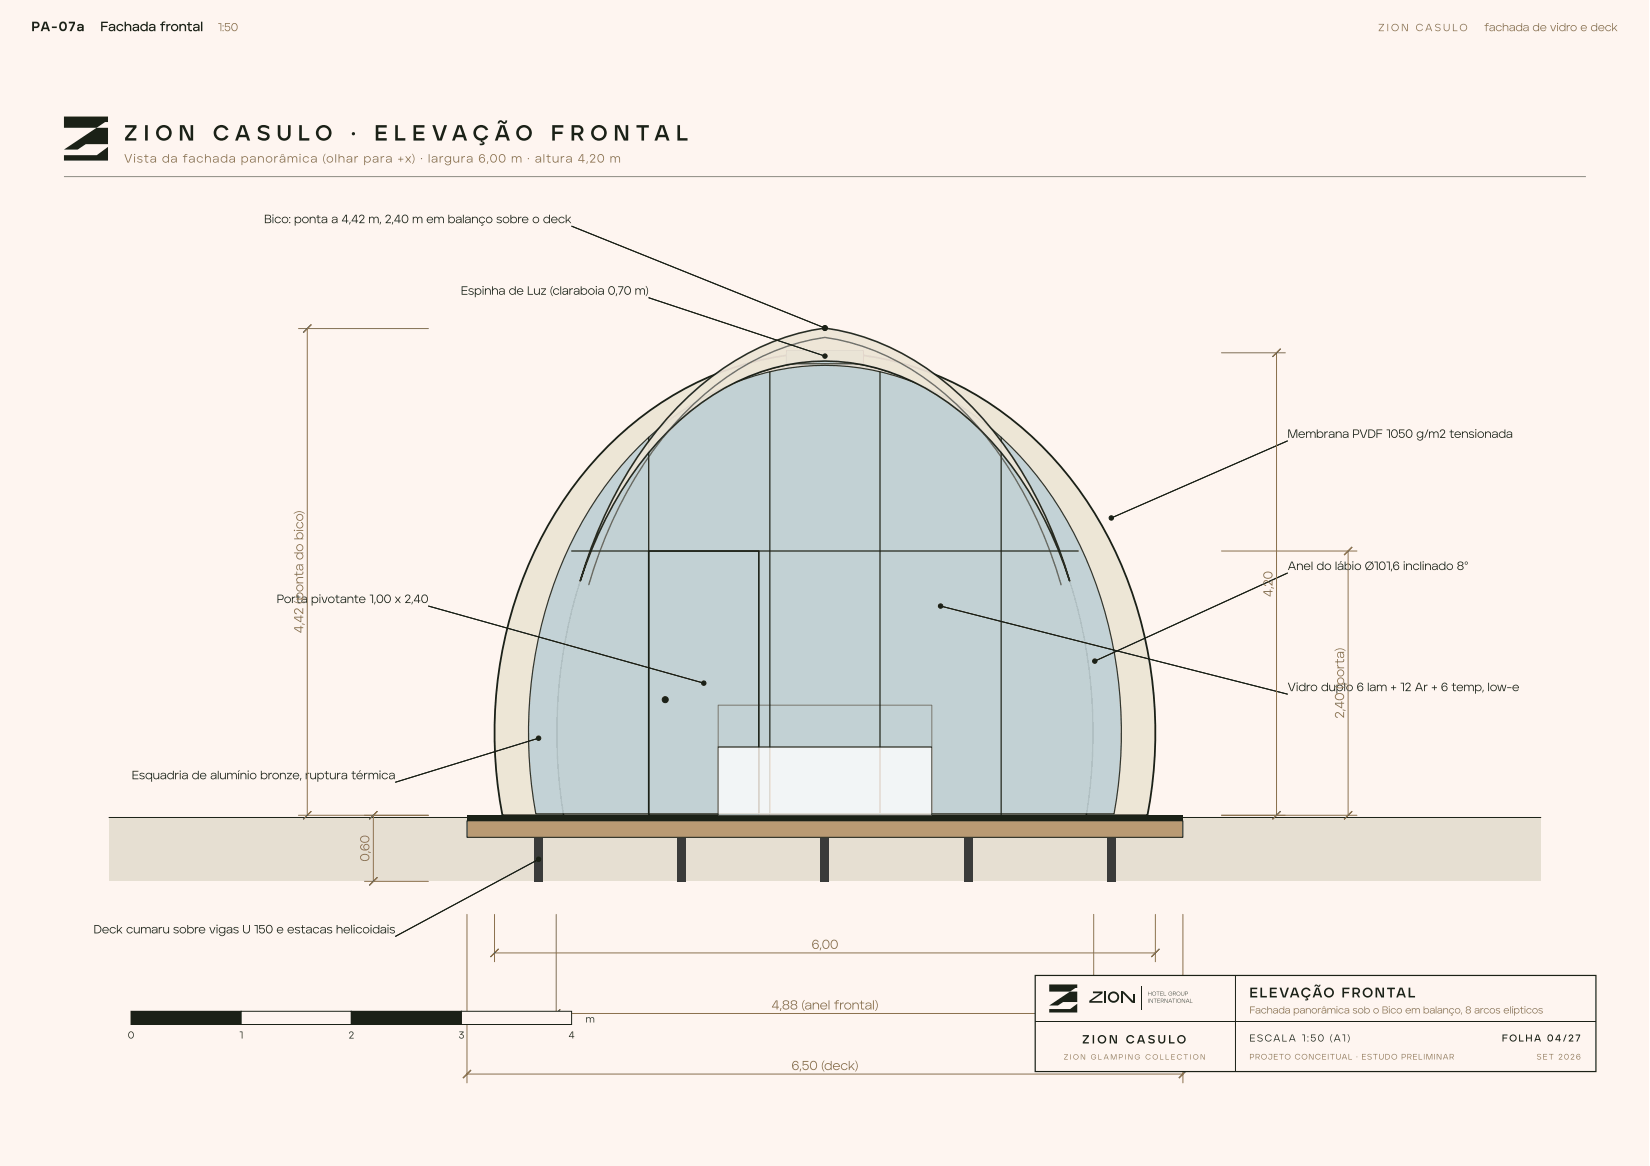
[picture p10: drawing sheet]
<svg xmlns="http://www.w3.org/2000/svg" width="420mm" height="297mm" viewBox="0 0 420 297" stroke-linecap="round" stroke-linejoin="round" font-family="sans-serif">
<defs><g id="words">
<g font-size="5.6" fill="#1b2117">
<text x="31.6" y="35.8">Z I O N</text>
<text x="54.2" y="35.8">C A S U L O</text>
<text x="89.3" y="35.8">·</text>
<text x="95.4" y="35.8">E L E VA Ç Ã O</text>
<text x="140.3" y="35.8">F R O N T A L</text>
</g>
<text font-size="3.6" fill="#1b2117" x="318.2" y="254.1">ELEVAÇÃO FRONTAL</text>
<g font-size="3.4" fill="#1b2117">
<text x="8" y="7.9">PA-07a</text>
<text x="25.6" y="7.9">Fachada frontal</text>
</g>
<g font-size="3.3" fill="#8b714e">
<text x="324.1" y="152.1" transform="rotate(-90 324.1 152.1)">4,20</text>
<text x="77.2" y="161.3" transform="rotate(-90 77.2 161.3)">4,42 (ponta do bico)</text>
<text x="342.3" y="183" transform="rotate(-90 342.3 183)">2,40 (porta)</text>
<text x="94.1" y="219.5" transform="rotate(-90 94.1 219.5)">0,60</text>
<text x="206.7" y="241.7">6,00</text>
<text x="196.5" y="257.1">4,88 (anel frontal)</text>
<text x="201.6" y="272.6">6,50 (deck)</text>
</g>
<text font-size="3.1" fill="#8b714e" x="31.6" y="41.4">Vista da fachada panorâmica (olhar para +x) · largura 6,00 m · altura 4,20 m</text>
<g font-size="3.1" fill="#1b2117">
<text x="67.3" y="56.8">Bico: ponta a 4,42 m, 2,40 m em balanço sobre o deck</text>
<text x="117.4" y="75.1">Espinha de Luz (claraboia 0,70 m)</text>
<text x="327.9" y="111.5">Membrana PVDF 1050 g/m² tensionada</text>
<text x="327.9" y="145.2">Anel do láb</text>
<text x="344.2" y="145.2">io Ø101,6 inclinado 8°</text>
<text x="70.5" y="153.6">Porta</text>
<text x="79.2" y="153.6">pivotante 1,00 x 2,40</text>
<text x="327.9" y="176.1">Vidro duplo 6 lam + 12 Ar + 6 temp, low-e</text>
<text x="33.6" y="198.5">Esquadria de alumínio bronze, r</text>
<text x="78.8" y="198.5">uptura térmica</text>
<text x="23.9" y="237.8">Deck cumaru sobre vigas U 150 e estacas helicoidais</text>
<text x="275.6" y="265.8">Z I O N CA S U LO</text>
</g>
<g font-size="2.9" fill="#8b714e">
<text x="55.4" y="7.9">1:50</text>
<text x="378" y="7.9">fachada de vidro e deck</text>
</g>
<text font-size="2.6" fill="#8b714e" x="351" y="7.9">Z I O N CA S U LO</text>
<g font-size="2.5" fill="#1b2117">
<text x="149.1" y="260.5">m</text>
<text x="32.6" y="264.5">0</text>
<text x="60.9" y="264.5">1</text>
<text x="88.8" y="264.5">2</text>
<text x="116.8" y="264.5">3</text>
<text x="144.8" y="264.5">4</text>
<text x="318.2" y="265.3">ESCALA 1:50 (A1)</text>
<text x="382.5" y="265.3">FOLHA 04/27</text>
</g>
<text font-size="2.5" fill="#8b714e" x="318.2" y="258.2">Fachada panorâmica sob o Bico em balanço, 8 arcos elípticos</text>
<g font-size="2" fill="#8b714e">
<text x="318.2" y="269.9">PROJETO CONCEITUAL · ESTUDO PRELIMINAR</text>
<text x="391.3" y="269.9">SET 2026</text>
</g>
<g font-size="1.9" fill="#8b714e">
<text x="270.9" y="269.9">Z I O N G L A M P I N G C O L L E C</text>
<text x="301.4" y="269.9">T I O N</text>
</g>
<g font-size="1.5" fill="#1b2117">
<text x="292.3" y="255.4">INTERNATIONAL</text>
<text x="292.3" y="253.6">HOTEL GROU</text>
<text x="301.7" y="253.6">P</text>
</g>
</g></defs>
<path d="M0 0h419.9v297h-419.9z" fill="#fef5f0"/>
<g fill="#1b2117">
<path d="M16.3 29.7h11.2v1.4h-.7l-2.2 1.4h-8.3z"/>
<path d="M16.3 38.1l8.3-5.6h2.9v4.2h-5.7l-2 1.4z"/>
<path d="M16.3 39.5h8.3l2.9-2.1v3.5h-11.2z"/>
</g>
<path d="M16.3 45h387.6" fill="none" stroke="#1b2117" stroke-width=".25"/>
<path d="M27.8 208.2h364.6v16.3h-364.6z" fill="#e6dfd2"/>
<path d="M27.8 208.2h364.6" fill="none" stroke="#1b2117" stroke-width=".25"/>
<g fill="#3a3b3a">
<path d="M281.9 213.3h2.2v11.2h-2.2z"/>
<path d="M245.4 213.3h2.3v11.2h-2.3z"/>
<path d="M209 213.3h2.2v11.2h-2.2z"/>
<path d="M172.5 213.3h2.2v11.2h-2.2z"/>
<path d="M136 213.3h2.3v11.2h-2.3z"/>
</g>
<path d="M118.9 209.1h182.3v4.2h-182.3z" fill="#b99a73"/>
<path d="M118.9 209.1h182.3v4.2h-182.3z" fill="none" stroke="#1b2117" stroke-width=".25"/>
<path d="M118.9 207.7h182.3v1.4h-182.3z" fill="#1b2117"/>
<path d="M154.9 113.6a77.2 77.2 0 0 1 65.2-23 81.2 81.2 0 0 1 52.4 31.1 106.9 106.9 0 0 1 20.4 82.2l-.7 3.8h-164.3a107.9 107.9 0 0 1 17.6-83.1 91.7 91.7 0 0 1 9.4-11z" fill="#ede6d6"/>
<path d="M154.9 113.6a77.2 77.2 0 0 1 65.2-23 81.2 81.2 0 0 1 52.4 31.1 106.9 106.9 0 0 1 20.4 82.2l-.7 3.8h-164.3a107.9 107.9 0 0 1 17.6-83.1 91.7 91.7 0 0 1 9.4-11z" fill="none" stroke="#1b2117" stroke-width=".46"/>
<path d="M169.4 110.6a57.9 57.9 0 0 1 38-18.5 54.4 54.4 0 0 1 38.9 14.3 90.9 90.9 0 0 1 25.1 38.7 128.1 128.1 0 0 1 5.2 62.6h-133.1a125.4 125.4 0 0 1 10.8-75.6 87.9 87.9 0 0 1 15.1-21.5z" fill="#e4dccb"/>
<path d="M169.4 110.6a57.9 57.9 0 0 1 38-18.5 54.4 54.4 0 0 1 38.9 14.3 90.9 90.9 0 0 1 25.1 38.7 128.1 128.1 0 0 1 5.2 62.6h-133.1a125.4 125.4 0 0 1 10.8-75.6 87.9 87.9 0 0 1 15.1-21.5z" fill="none" stroke="#1b2117" stroke-width=".36"/>
<path d="M162.8 113.7a67.2 67.2 0 0 1 47.3-20.6 66.4 66.4 0 0 1 44.9 18.4 96.5 96.5 0 0 1 28.1 51.5 115.4 115.4 0 0 1 .6 44.3h-147.2a111.4 111.4 0 0 1 13.7-77.6 87.7 87.7 0 0 1 12.6-16z" fill="#bfd0d6"/>
<path d="M196.1 94.7v113M224.1 94.7v113M162.8 113.7a67.2 67.2 0 0 1 47.3-20.6 66.4 66.4 0 0 1 44.9 18.4 96.5 96.5 0 0 1 28.1 51.5 115.4 115.4 0 0 1 .6 44.3h-147.2a111.4 111.4 0 0 1 13.7-77.6 87.7 87.7 0 0 1 12.6-16zM165.2 111.4v96.3M255 111.4v96.3M145.6 140.4h129" fill="none" stroke="#1b2117" stroke-width=".31"/>
<path d="M165.2 140.4h28.1v67.3h-28.1z" fill="none" stroke="#1b2117" stroke-width=".41"/>
<circle cx="169.4" cy="178.2" r=".77" fill="#1b2117"/>
<circle cx="169.4" cy="178.2" r=".77" fill="none" stroke="#1b2117" stroke-width=".25"/>
<path d="M182.9 190.3h54.4v17.4h-54.4z" fill="#fff"/>
<path d="M182.9 179.6h54.4v10.7h-54.4zM182.9 190.3h54.4v17.4h-54.4z" fill="none" stroke="#1b2117" stroke-width=".25"/>
<path d="M200.3 89.3h19.6v3.4h-19.6z" fill="#bfd0d6"/>
<path d="M200.3 89.3h19.6v3.4h-19.6z" fill="none" stroke="#1b2117" stroke-width=".25"/>
<path d="M172.5 103.7a64.7 64.7 0 0 1 37.6-20.1 64.7 64.7 0 0 1 37.5 20.1 107 107 0 0 1 24.8 44.3 92.8 92.8 0 0 0-25.2-40.8 55 55 0 0 0-40.4-15.1 57.4 57.4 0 0 0-36.5 17.7 94.3 94.3 0 0 0-22.5 38.2 107 107 0 0 1 24.7-44.3z" fill="#ede6d6"/>
<path d="M172.5 103.7a64.7 64.7 0 0 1 37.6-20.1 64.7 64.7 0 0 1 37.5 20.1 107 107 0 0 1 24.8 44.3 92.8 92.8 0 0 0-25.2-40.8 55 55 0 0 0-40.4-15.1 57.4 57.4 0 0 0-36.5 17.7 94.3 94.3 0 0 0-22.5 38.2 107 107 0 0 1 24.7-44.3z" fill="none" stroke="#1b2117" stroke-width=".41"/>
<path d="M149.9 148.9a105.1 105.1 0 0 1 24-43.2 62.5 62.5 0 0 1 36.2-19.8 62.5 62.5 0 0 1 36.2 19.8 105.1 105.1 0 0 1 23.9 43.2" fill="none" stroke="#3a3b3a" stroke-width=".36"/>
<circle cx="210.1" cy="83.6" r=".64" fill="#1b2117"/>
<g fill="none" stroke="#1b2117" stroke-width=".25">
<path d="M145.6 57.6l64.5 26"/>
<circle cx="210.1" cy="83.6" r=".64"/>
</g>
<path d="M145.6 57.6l64.5 26z" fill="#000"/>
<circle cx="210.1" cy="83.6" r=".56" fill="#1b2117"/>
<g fill="none" stroke="#1b2117" stroke-width=".25">
<path d="M327.9 112.3l-44.9 19.6"/>
<circle cx="210.1" cy="83.6" r=".56"/>
</g>
<path d="M283 131.9l44.9-19.6z" fill="#000"/>
<circle cx="283" cy="131.9" r=".56" fill="#1b2117"/>
<g fill="none" stroke="#1b2117" stroke-width=".25">
<path d="M327.9 146l-49.1 22.4"/>
<circle cx="283" cy="131.9" r=".56"/>
</g>
<path d="M278.8 168.4l49.1-22.4z" fill="#000"/>
<circle cx="278.8" cy="168.4" r=".56" fill="#1b2117"/>
<g fill="none" stroke="#1b2117" stroke-width=".25">
<path d="M165.2 75.8l44.9 14.9"/>
<circle cx="278.8" cy="168.4" r=".56"/>
</g>
<path d="M165.2 75.8l44.9 14.9z" fill="#000"/>
<circle cx="210.1" cy="90.7" r=".56" fill="#1b2117"/>
<g fill="none" stroke="#1b2117" stroke-width=".25">
<path d="M239.5 154.4l88.4 22.4"/>
<circle cx="210.1" cy="90.7" r=".56"/>
</g>
<path d="M239.5 154.4l88.4 22.4z" fill="#000"/>
<circle cx="239.5" cy="154.4" r=".56" fill="#1b2117"/>
<g fill="none" stroke="#1b2117" stroke-width=".25">
<path d="M109.1 154.4l70.1 19.6"/>
<circle cx="239.5" cy="154.4" r=".56"/>
</g>
<path d="M109.1 154.4l70.1 19.6z" fill="#000"/>
<circle cx="179.2" cy="174" r=".56" fill="#1b2117"/>
<g fill="none" stroke="#1b2117" stroke-width=".25">
<path d="M137.2 188l-36.5 11.3"/>
<circle cx="179.2" cy="174" r=".56"/>
</g>
<path d="M100.7 199.3l36.5-11.3z" fill="#000"/>
<circle cx="137.2" cy="188" r=".56" fill="#1b2117"/>
<g fill="none" stroke="#1b2117" stroke-width=".25">
<path d="M137.2 218.9l-36.5 19.6"/>
<circle cx="137.2" cy="188" r=".56"/>
</g>
<path d="M100.7 238.5l36.5-19.6z" fill="#000"/>
<circle cx="137.2" cy="218.9" r=".56" fill="#1b2117"/>
<circle cx="137.2" cy="218.9" r=".56" fill="none" stroke="#1b2117" stroke-width=".25"/>
<g fill="none" stroke="#8b714e" stroke-width=".25">
<path d="M76 83.7h33.1M78.3 83.7v124M311.1 89.9h16.2M325.1 89.9v117.8M311.1 140.4h34.5M343.3 140.4v67.3M76 207.7h33.1M95.1 207.7v16.8M311.1 207.7h34.5M92.8 224.5h16.3M118.9 232.9v42.9M125.9 232.9v12.1"/>
<path d="M141.6 232.9v27.5M278.5 232.9v27.5M294.2 232.9v12.1M301.2 232.9v42.9M125.9 242.7h168.3M141.6 258.2h136.9M118.9 273.6h182.3"/>
</g>
<g fill="#000">
<path d="M77.2 84.7l2.1-2zM324.1 90.9l2-2.1zM342.3 141.4l2-2.1zM77.2 208.7l2.1-2zM94.1 208.7l2-2zM324.1 208.7l2-2zM342.3 208.7l2-2zM94.1 225.5l2-2zM124.9 243.8l2.1-2.1zM140.6 259.2l2.1-2.1zM277.5 259.2l2-2.1zM293.2 243.8l2.1-2.1z"/>
<path d="M117.9 274.6l2-2zM300.2 274.6l2.1-2z"/>
</g>
<g fill="none" stroke="#8b714e" stroke-width=".28">
<path d="M79.3 82.7l-2.1 2M326.1 88.8l-2 2.1M344.3 139.3l-2 2.1M79.3 206.7l-2.1 2M96.1 206.7l-2 2M326.1 206.7l-2 2M344.3 206.7l-2 2M96.1 223.5l-2 2M127 241.7l-2.1 2.1M142.7 257.1l-2.1 2.1M279.5 257.1l-2 2.1M295.3 241.7l-2.1 2.1"/>
<path d="M119.9 272.6l-2 2M302.3 272.6l-2.1 2"/>
</g>
<path d="M33.4 257.6h28v3.4h-28z" fill="#1b2117"/>
<path d="M33.4 257.6h28v3.4h-28z" fill="none" stroke="#1b2117" stroke-width=".25"/>
<path d="M61.4 257.6h28.1v3.4h-28.1z" fill="#fef5f0"/>
<path d="M61.4 257.6h28.1v3.4h-28.1z" fill="none" stroke="#1b2117" stroke-width=".25"/>
<path d="M89.5 257.6h28v3.4h-28z" fill="#1b2117"/>
<path d="M89.5 257.6h28v3.4h-28z" fill="none" stroke="#1b2117" stroke-width=".25"/>
<path d="M117.5 257.6h28.1v3.4h-28.1z" fill="#fef5f0"/>
<path d="M117.5 257.6h28.1v3.4h-28.1z" fill="none" stroke="#1b2117" stroke-width=".25"/>
<path d="M263.6 248.5h142.8v24.5h-142.8z" fill="#fef5f0"/>
<path d="M263.6 248.5h142.8v24.5h-142.8z" fill="none" stroke="#1b2117" stroke-width=".31"/>
<path d="M314.6 248.5v24.5M263.6 260.2h142.8" fill="none" stroke="#1b2117" stroke-width=".25"/>
<g fill="#1b2117">
<path d="M267.2 250.8h7.1v.9h-.4l-1.4 .9h-5.3z"/>
<path d="M267.2 256.1l5.3-3.5h1.8v2.6h-3.6l-1.3 .9z"/>
<path d="M267.2 257h5.3l1.8-1.3v2.2h-7.1z"/>
<path d="M278.3 252.6h2.5v.4l-2.9 2h2.9v.4h-3.4v-.5l2.7-1.9h-1.8z"/>
<path d="M281.3 252.6h.4v2.8h-.4z"/>
</g>
<circle cx="283.6" cy="254" r="1.2" fill="none" stroke="#1b2117" stroke-width=".47"/>
<path d="M285.6 252.6v2.8" fill="none" stroke="#1b2117" stroke-width=".42"/>
<g fill="#1b2117">
<path d="M285.6 252.6h.6l2.8 2.8h-.7z"/>
<path d="M288.6 253.4h.5v2h-.5z"/>
</g>
<path d="M290.7 251.3v6.1" fill="none" stroke="#1b2117" stroke-width=".25"/>
<use href="#words"/>
</svg>
